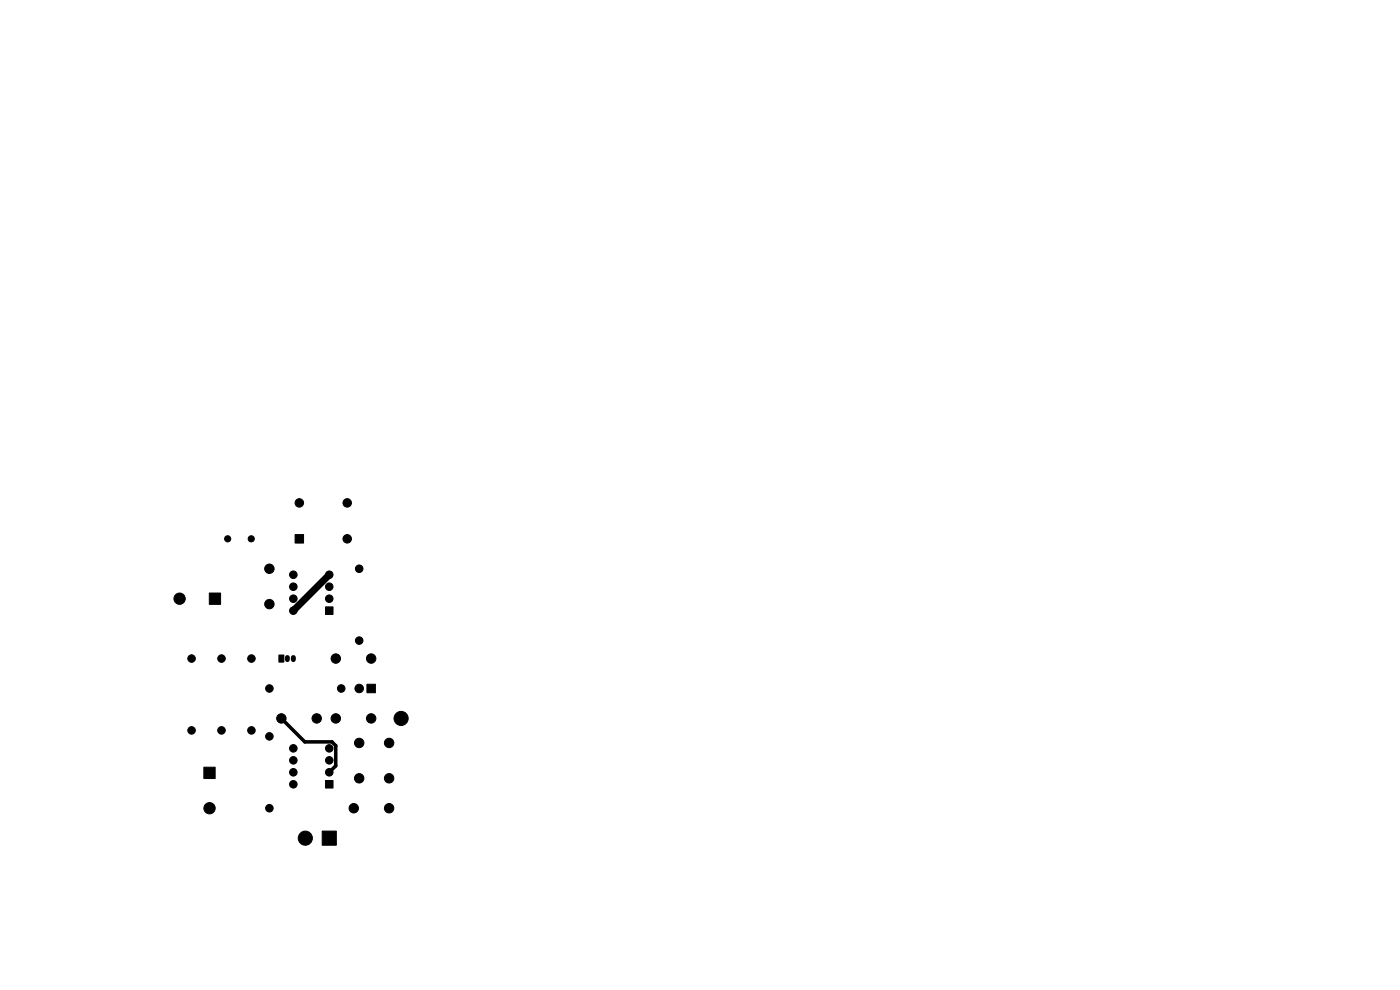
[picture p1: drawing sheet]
<svg xmlns="http://www.w3.org/2000/svg" width="297mm" height="210mm" viewBox="0 0 297 210" stroke-linecap="round" stroke-linejoin="round" font-family="sans-serif">
<g fill="#000" stroke="#000" stroke-width=".21">
<path d="M62.6 113.4h1.8v1.8h-1.8zM44.4 125.8h2.4v2.4h-2.4zM69 128.7h1.7v1.6h-1.7zM59.2 138.9h1v1.6h-1zM77.8 145.2h1.8v1.7h-1.8zM43.3 162.8h2.3v2.4h-2.3zM69 165.6h1.7v1.6h-1.7zM68.3 176.3h3.1v3h-3.1z"/>
<circle cx="48.3" cy="114.3" r=".65"/>
<circle cx="53.3" cy="114.3" r=".65"/>
<circle cx="63.5" cy="106.7" r=".9"/>
<circle cx="73.7" cy="106.7" r=".9"/>
<circle cx="73.7" cy="114.3" r=".9"/>
<circle cx="38.1" cy="127" r="1.2"/>
<circle cx="40.6" cy="139.7" r=".8"/>
<circle cx="47" cy="139.7" r=".8"/>
<circle cx="53.3" cy="139.7" r=".8"/>
<circle cx="57.1" cy="120.6" r="1"/>
<circle cx="57.1" cy="128.1" r="1"/>
<circle cx="62.2" cy="124.5" r=".8"/>
<circle cx="62.2" cy="127" r=".8"/>
<circle cx="62.2" cy="129.5" r=".8"/>
<circle cx="62.2" cy="121.9" r=".8"/>
<circle cx="69.8" cy="124.5" r=".8"/>
<circle cx="69.8" cy="127" r=".8"/>
<circle cx="69.8" cy="121.9" r=".8"/>
<circle cx="71.2" cy="139.7" r="1"/>
<circle cx="76.2" cy="135.9" r=".8"/>
<circle cx="76.2" cy="120.6" r=".8"/>
<circle cx="78.7" cy="139.7" r="1"/>
<circle cx="40.6" cy="154.9" r=".8"/>
<circle cx="47" cy="154.9" r=".8"/>
<circle cx="53.3" cy="154.9" r=".8"/>
<circle cx="57.1" cy="156.2" r=".8"/>
<circle cx="57.1" cy="146" r=".8"/>
<circle cx="59.7" cy="152.4" r="1"/>
<circle cx="62.2" cy="158.7" r=".8"/>
<circle cx="67.2" cy="152.4" r="1"/>
<circle cx="69.8" cy="158.7" r=".8"/>
<circle cx="71.2" cy="152.4" r="1"/>
<circle cx="72.4" cy="146" r=".8"/>
<circle cx="76.2" cy="157.6" r="1"/>
<circle cx="76.2" cy="146" r=".9"/>
<circle cx="78.7" cy="152.4" r="1"/>
<circle cx="82.5" cy="157.6" r="1"/>
<circle cx="85.1" cy="152.4" r="1.5"/>
<circle cx="44.5" cy="171.4" r="1.2"/>
<circle cx="57.1" cy="171.4" r=".8"/>
<circle cx="62.2" cy="161.3" r=".8"/>
<circle cx="62.2" cy="163.8" r=".8"/>
<circle cx="62.2" cy="166.4" r=".8"/>
<circle cx="64.8" cy="177.8" r="1.5"/>
<circle cx="69.8" cy="163.8" r=".8"/>
<circle cx="69.8" cy="161.3" r=".8"/>
<circle cx="75" cy="171.4" r="1"/>
<circle cx="76.2" cy="165.1" r="1"/>
<circle cx="82.5" cy="165.1" r="1"/>
<circle cx="82.5" cy="171.4" r="1"/>
</g>
<path d="M61 139.5v.4M62.2 139.5v.4" fill="none" stroke="#000" stroke-width="1.1"/>
<path d="M69.8 121.9l-7.6 7.6" fill="none" stroke="#000" stroke-width="1.5"/>
<path d="M59.7 152.4l5 5h5.7l.8 .8v4.3l-1.4 1.3" fill="none" stroke="#000" stroke-width=".75"/>
</svg>
